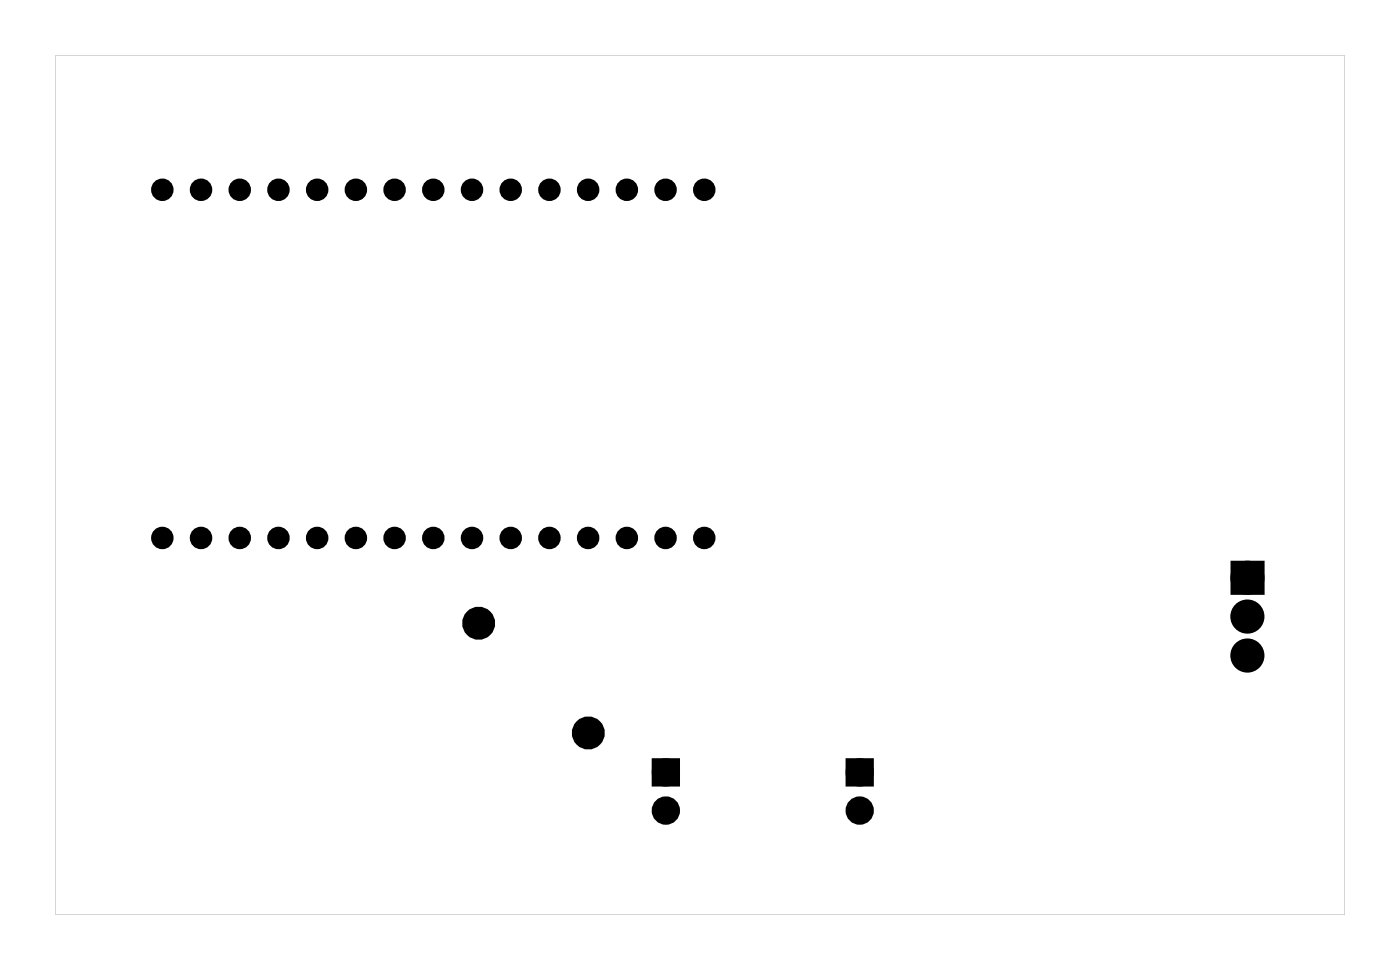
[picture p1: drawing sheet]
<svg xmlns="http://www.w3.org/2000/svg" width="92mm" height="63mm" viewBox="0 0 92 63" stroke-linecap="round" stroke-linejoin="round" font-family="sans-serif">
<g fill="#000">
<path d="M81 37.1h1.5v1.5h-1.5zM43 50h1.2v1.2h-1.2zM55.7 50h1.2v1.2h-1.2z"/>
<path d="M3.6 3.6h84.5v56.3h-84.5zM3.6 3.6v56.3h84.5v-56.3z"/>
</g>
<g fill="#000">
<circle cx="10.6" cy="12.4" r=".45"/>
<circle cx="13.2" cy="12.4" r=".45"/>
<circle cx="15.7" cy="12.4" r=".45"/>
<circle cx="18.2" cy="12.4" r=".45"/>
<circle cx="20.8" cy="12.4" r=".45"/>
<circle cx="23.3" cy="12.4" r=".45"/>
<circle cx="25.9" cy="12.4" r=".45"/>
<circle cx="28.4" cy="12.4" r=".45"/>
<circle cx="30.9" cy="12.4" r=".45"/>
<circle cx="33.5" cy="12.4" r=".45"/>
<circle cx="36" cy="12.4" r=".45"/>
<circle cx="38.5" cy="12.4" r=".45"/>
<circle cx="41.1" cy="12.4" r=".45"/>
<circle cx="43.6" cy="12.4" r=".45"/>
<circle cx="46.1" cy="12.4" r=".45"/>
<circle cx="10.6" cy="35.2" r=".45"/>
<circle cx="13.2" cy="35.2" r=".45"/>
<circle cx="15.7" cy="35.2" r=".45"/>
<circle cx="18.2" cy="35.2" r=".45"/>
<circle cx="20.8" cy="35.2" r=".45"/>
<circle cx="23.3" cy="35.2" r=".45"/>
<circle cx="25.9" cy="35.2" r=".45"/>
<circle cx="28.4" cy="35.2" r=".45"/>
<circle cx="30.9" cy="35.2" r=".45"/>
<circle cx="33.5" cy="35.2" r=".45"/>
<circle cx="36" cy="35.2" r=".45"/>
<circle cx="38.5" cy="35.2" r=".45"/>
<circle cx="41.1" cy="35.2" r=".45"/>
<circle cx="43.6" cy="35.2" r=".45"/>
<circle cx="46.1" cy="35.2" r=".45"/>
<circle cx="81.7" cy="37.8" r=".74"/>
<circle cx="31.4" cy="40.8" r=".7"/>
<circle cx="38.5" cy="48" r=".7"/>
<circle cx="43.6" cy="53.1" r=".6"/>
<circle cx="43.6" cy="50.6" r=".6"/>
<circle cx="56.3" cy="53.1" r=".6"/>
<circle cx="56.3" cy="50.6" r=".6"/>
<circle cx="81.7" cy="42.9" r=".74"/>
<circle cx="81.7" cy="40.4" r=".74"/>
</g>
<g fill="none" stroke="#000" stroke-width=".58">
<circle cx="10.6" cy="12.4" r=".45"/>
<circle cx="13.2" cy="12.4" r=".45"/>
<circle cx="15.7" cy="12.4" r=".45"/>
<circle cx="18.2" cy="12.4" r=".45"/>
<circle cx="20.8" cy="12.4" r=".45"/>
<circle cx="23.3" cy="12.4" r=".45"/>
<circle cx="25.9" cy="12.4" r=".45"/>
<circle cx="28.4" cy="12.4" r=".45"/>
<circle cx="30.9" cy="12.4" r=".45"/>
<circle cx="33.5" cy="12.4" r=".45"/>
<circle cx="36" cy="12.4" r=".45"/>
<circle cx="38.5" cy="12.4" r=".45"/>
<circle cx="41.1" cy="12.4" r=".45"/>
<circle cx="43.6" cy="12.4" r=".45"/>
<circle cx="46.1" cy="12.4" r=".45"/>
<circle cx="10.6" cy="35.2" r=".45"/>
<circle cx="13.2" cy="35.2" r=".45"/>
<circle cx="15.7" cy="35.2" r=".45"/>
<circle cx="18.2" cy="35.2" r=".45"/>
<circle cx="20.8" cy="35.2" r=".45"/>
<circle cx="23.3" cy="35.2" r=".45"/>
<circle cx="25.9" cy="35.2" r=".45"/>
<circle cx="28.4" cy="35.2" r=".45"/>
<circle cx="30.9" cy="35.2" r=".45"/>
<circle cx="33.5" cy="35.2" r=".45"/>
<circle cx="36" cy="35.2" r=".45"/>
<circle cx="38.5" cy="35.2" r=".45"/>
<circle cx="41.1" cy="35.2" r=".45"/>
<circle cx="43.6" cy="35.2" r=".45"/>
<circle cx="46.1" cy="35.2" r=".45"/>
</g>
<g fill="none" stroke="#000" stroke-width=".65" stroke-linecap="butt">
<path d="M43 50h1.2v1.2h-1.2zM55.7 50h1.2v1.2h-1.2z"/>
<circle cx="43.6" cy="53.1" r=".6"/>
<circle cx="43.6" cy="50.6" r=".6"/>
<circle cx="56.3" cy="53.1" r=".6"/>
<circle cx="56.3" cy="50.6" r=".6"/>
</g>
<g fill="none" stroke="#000" stroke-width=".76" stroke-linecap="butt">
<path d="M81 37.1h1.5v1.5h-1.5z"/>
<circle cx="81.7" cy="37.8" r=".74"/>
<circle cx="31.4" cy="40.8" r=".7"/>
<circle cx="38.5" cy="48" r=".7"/>
<circle cx="81.7" cy="40.4" r=".74"/>
<circle cx="81.7" cy="42.9" r=".74"/>
</g>
</svg>
